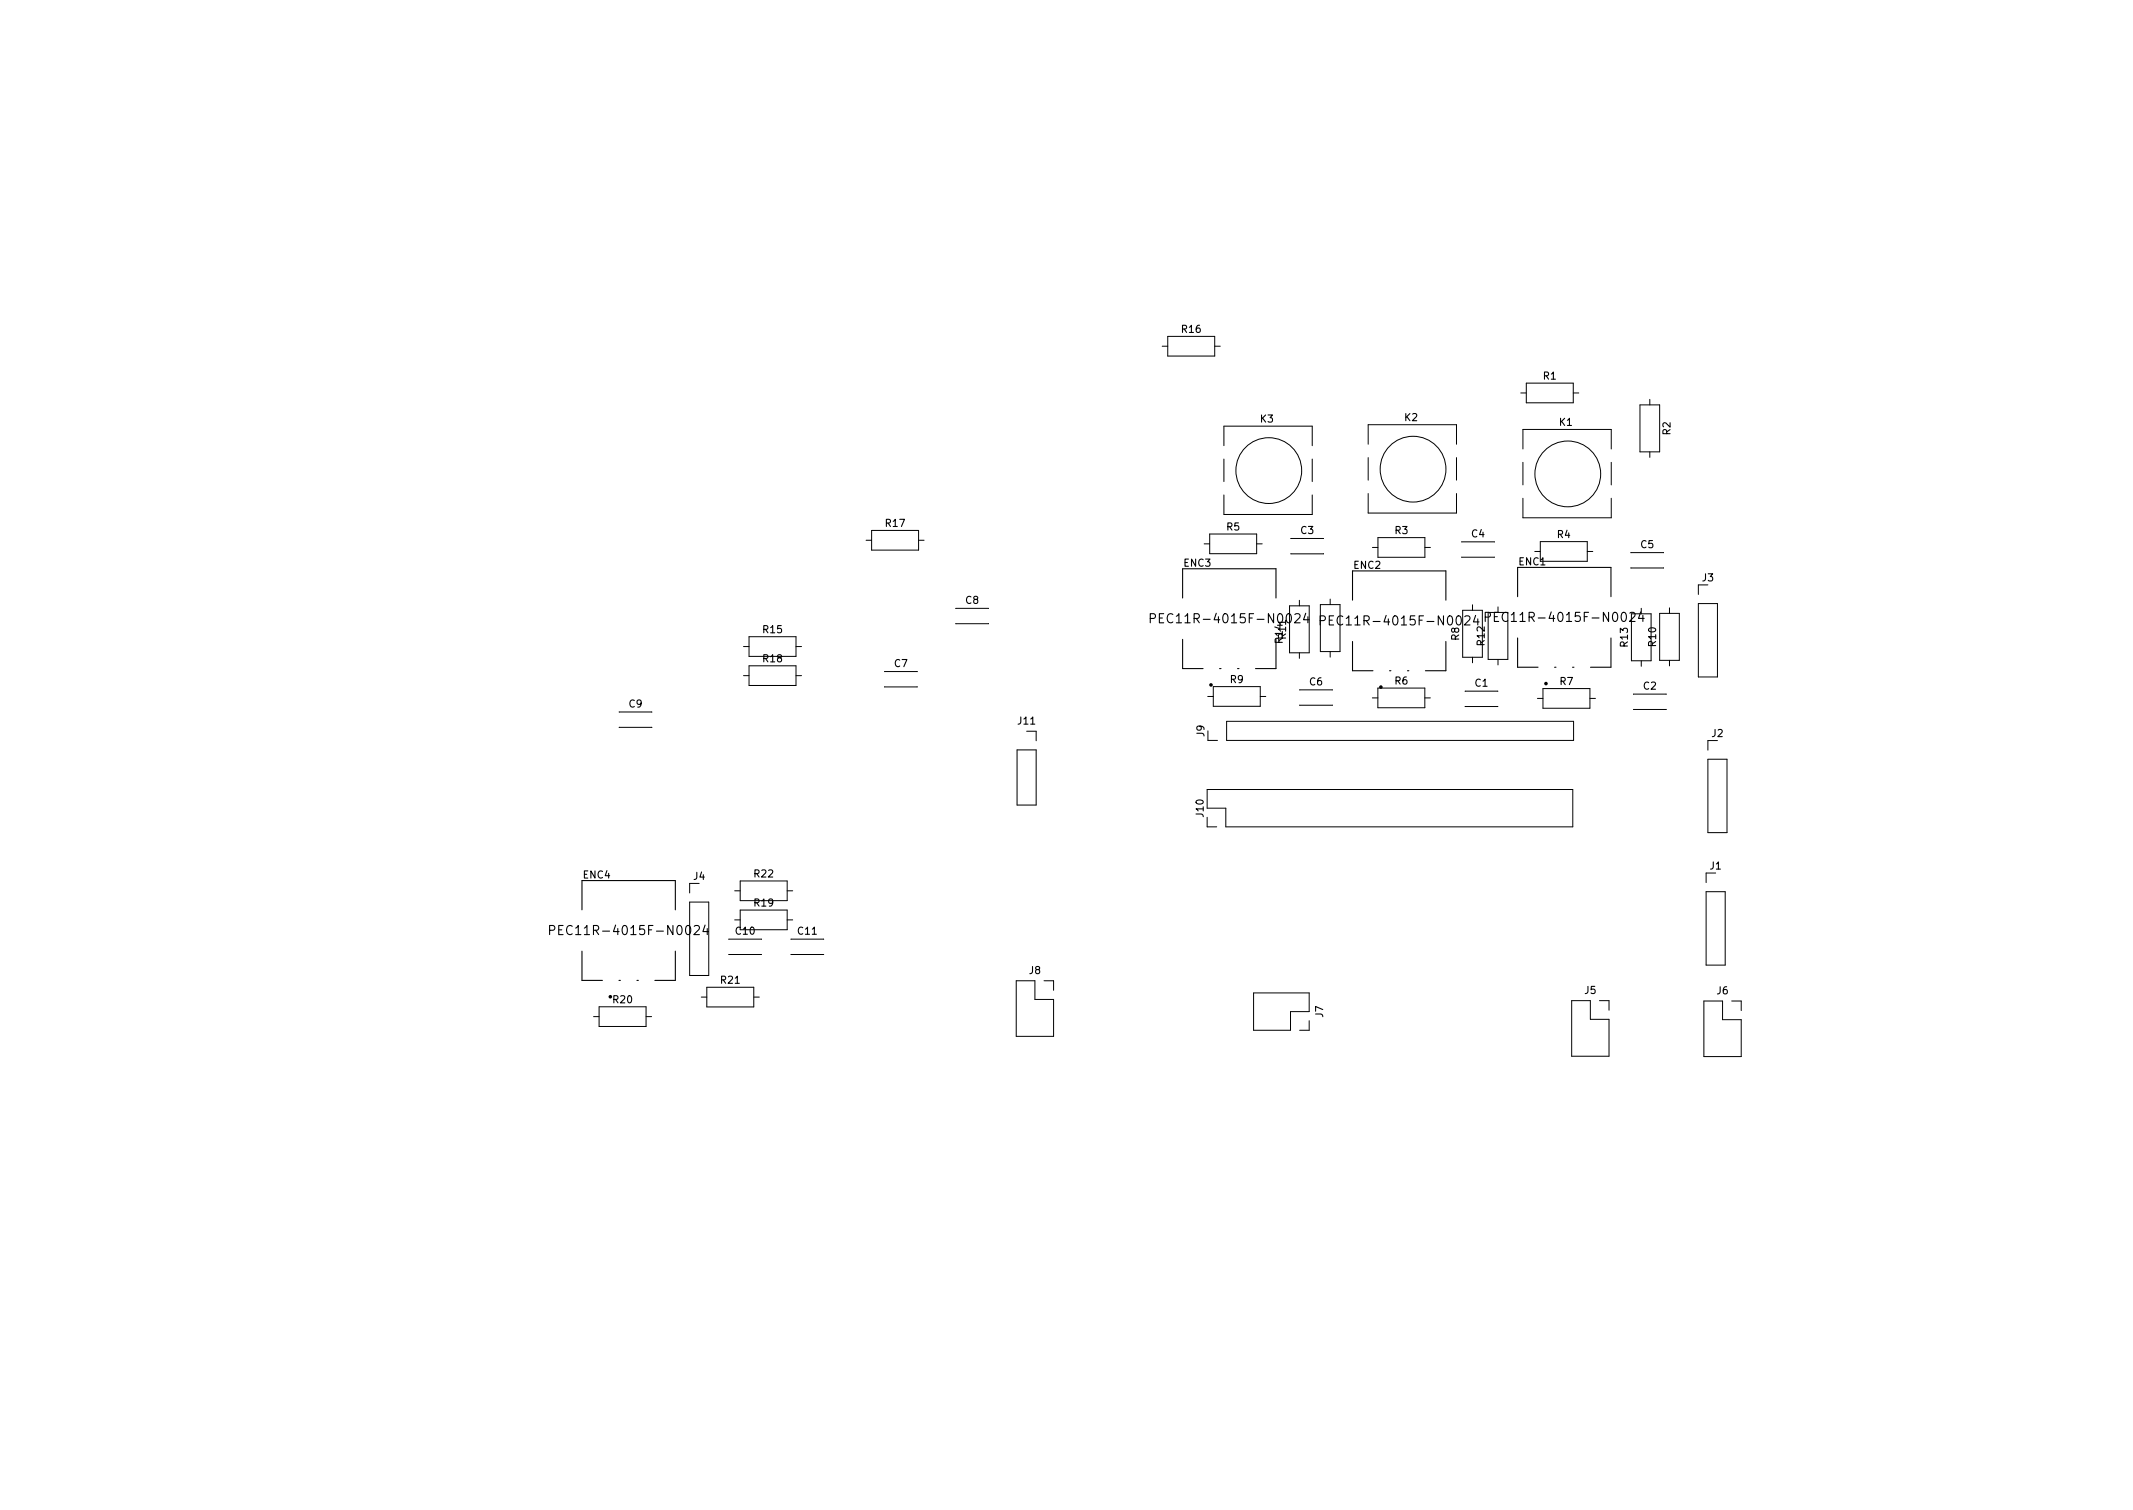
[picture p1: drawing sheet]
<svg xmlns="http://www.w3.org/2000/svg" width="297mm" height="210mm" viewBox="0 0 297 210" stroke-linecap="round" stroke-linejoin="round" font-family="sans-serif">
<defs><g id="words">
<g font-size="1.8">
<text x="162" y="86.8">PEC11R-4015F-N0024</text>
<text x="185.7" y="87.1">PEC11R-4015F-N0024</text>
<text x="208.7" y="86.6">PEC11R-4015F-N0024</text>
<text x="78.4" y="130.2">PEC11R-4015F-N0024</text>
</g>
<g font-size="1.4">
<text x="164.6" y="46.3">R16</text>
<text x="214.9" y="52.8">R1</text>
<text x="175.5" y="58.8">K3</text>
<text x="195.6" y="58.6">K2</text>
<text x="217.2" y="59.3">K1</text>
<text x="232.6" y="60.5" transform="rotate(-90 232.6 60.5)">R2</text>
<text x="123.4" y="73.4">R17</text>
<text x="170.8" y="73.9">R5</text>
<text x="181.1" y="74.3">C3</text>
<text x="194.3" y="74.4">R3</text>
<text x="204.9" y="74.8">C4</text>
<text x="216.9" y="74.9">R4</text>
<text x="228.5" y="76.3">C5</text>
<text x="164.7" y="78.9">ENC3</text>
<text x="188.3" y="79.2">ENC2</text>
<text x="211.3" y="78.7">ENC1</text>
<text x="237.1" y="80.9">J3</text>
<text x="106.3" y="88.2">R15</text>
<text x="134.5" y="84.1">C8</text>
<text x="178.6" y="89.5" transform="rotate(-90 178.6 89.5)">R14</text>
<text x="179.1" y="88.9" transform="rotate(-90 179.1 88.9)">R11</text>
<text x="203.2" y="89.1" transform="rotate(-90 203.2 89.1)">R8</text>
<text x="206.7" y="89.8" transform="rotate(-90 206.7 89.8)">R12</text>
<text x="230.6" y="90" transform="rotate(-90 230.6 90)">R10</text>
<text x="106.3" y="92.2">R18</text>
<text x="124.6" y="92.9">C7</text>
<text x="171.3" y="95.1">R9</text>
<text x="182.4" y="95.4">C6</text>
<text x="194.3" y="95.3">R6</text>
<text x="205.4" y="95.6">C1</text>
<text x="217.3" y="95.4">R7</text>
<text x="226.7" y="90" transform="rotate(-90 226.7 90)">R13</text>
<text x="87.6" y="98.5">C9</text>
<text x="141.8" y="100.9">J11</text>
<text x="228.9" y="96">C2</text>
<text x="167.7" y="102.5" transform="rotate(-90 167.7 102.5)">J9</text>
<text x="238.4" y="102.6">J2</text>
<text x="167.6" y="113.7" transform="rotate(-90 167.6 113.7)">J10</text>
<text x="81" y="122.3">ENC4</text>
<text x="96.6" y="122.5">J4</text>
<text x="105.1" y="122.2">R22</text>
<text x="238.1" y="121.1">J1</text>
<text x="102.5" y="130.1">C10</text>
<text x="105.1" y="126.2">R19</text>
<text x="111.2" y="130.1">C11</text>
<text x="100.4" y="137">R21</text>
<text x="143.3" y="135.6">J8</text>
<text x="85.4" y="139.7">R20</text>
<text x="184.3" y="141.6" transform="rotate(-90 184.3 141.6)">J7</text>
<text x="220.7" y="138.4">J5</text>
<text x="239.1" y="138.4">J6</text>
</g>
</g></defs>
<g fill="none" stroke="#000" stroke-width=".15">
<path d="M160.2 86.1h.6l.1-.2-.1-.3-.1-.1h-.5v1.2M161.5 86.1h.4M162.1 85.5h-.6v1.2h.6M164.7 83.3v-4.1h13v4.1M164.7 89v4.1h2.8M169.8 93.1h.2M172.3 93.1h.2M177.7 89v4.1h-2.9M180.3 85.6l.2-.1h.3l.2 .1v.2v.2l-.7 .7h.7M181.8 85.4l-.3 .9h.8M182.1 85.9v.8M183.8 86.4h.6l.2-.2-.1-.3-.2-.1h-.5v1.2"/>
<path d="M185.1 86.4h.4M185.7 85.8h-.6v1.2h.6M188.3 83.6v-4.1h13.1v4.1M188.3 89.3v4.1h2.9M193.5 93.4h.2M196 93.4h.2M201.4 89.3v4.1h-2.9M204 85.9l.2-.1h.3l.1 .1 .1 .2-.1 .2-.7 .7h.8M205.5 85.7l-.3 .9h.8M205.8 86.2v.8M206.8 85.9h.6l.2-.2-.1-.3-.2-.1h-.5v1.2M208.1 85.9h.4"/>
<path d="M208.7 85.3h-.6v1.2h.6M211.3 88.8v4.1h2.9M211.3 83.1v-4.1h13v4.1M216.5 92.9h.2M219 92.9h.2M224.3 88.8v4.1h-2.8M227 85.4l.2-.1h.3l.1 .1 .1 .2-.1 .2-.7 .7h.8M228.5 85.2l-.3 .9h.8M228.8 85.7v.8M76.5 129.5h.6l.2-.2-.1-.3-.2-.1h-.5v1.2M77.8 129.5h.4M78.4 128.9h-.6v1.2h.6"/>
<path d="M81 126.7v-4.1h13v4.1M81 132.4v4.1h2.9M86.2 136.5h.2M88.7 136.5h.2M94 132.4v4.1h-2.8M96.7 129l.2-.1h.3l.1 .1 .1 .2-.1 .2-.7 .7h.8M98.2 128.8l-.3 .9h.8M98.5 129.3v.8"/>
</g>
<g fill="none" stroke="#000" stroke-width=".14">
<path d="M161.9 48.2h.7M162.6 46.8h6.6v2.8h-6.6zM169.2 48.2h.7M211.8 54.7h.7M212.5 53.3h6.6v2.8h-6.6zM219.1 54.7h.8M228.4 56.4h2.7v6.5h-2.7zM229.8 55.6v.8M120.6 75.2h.8M121.4 73.9h6.5v2.7h-6.5zM127.9 75.2h.8M167.7 75.7h.8"/>
<path d="M168.5 74.4h6.5v2.7h-6.5zM170.4 62.1v-2.8h12.3v2.8M170.4 63.9v3.2M170.4 68.9v2.7h12.3v-2.7M175 75.7h.8M179.8 75h.1M179.8 77.1h.1M179.8 77.1h4.5M179.8 75h4.5M182.7 63.9v3.2M184.3 75h.1M184.3 77.1h.1"/>
<path d="M190.5 61.9v-2.8h12.3v2.8M190.5 68.7v2.7h12.3v-2.7M190.5 63.7v3.2M191.1 76.2h.8M191.9 74.9h6.5v2.7h-6.5zM198.4 76.2h.8M202.8 63.7v3.2M203.6 77.6h4.5M203.6 75.5h4.5M212.1 62.5v-2.7h12.3v2.7M212.1 64.4v3.1M212.1 69.4v2.7h12.3v-2.7"/>
<path d="M213.7 76.8h.8M214.5 75.4h6.5v2.8h-6.5zM221 76.8h.8M224.4 64.4v3.1M227.1 77h4.6M227.1 79.1h4.6M229.8 62.9v.8M86.2 99.1v.1M86.2 99.1h4.6M90.8 99.1v.1M103.5 94.1h.8M103.5 90h.8"/>
<path d="M104.3 92.7h6.5v2.7h-6.5zM104.3 88.7h6.5v2.7h-6.5zM110.8 94.1h.8M110.8 90h.8M123.2 95.6h4.5M123.2 93.5h.1M123.2 95.6h.1M123.2 93.5h4.5M127.7 93.5h.1M127.7 95.6h.1M133.1 84.7h4.5M133.1 86.8h4.5"/>
<path d="M168.2 97h.8M169 95.6h6.5v2.7h-6.5zM175.5 97h.8M179.6 84.4h2.7v6.5h-2.7zM181 83.6v.8M181 90.9v.8M181 96.1h4.5M181 98.2h4.5M183.9 84.2h2.7v6.5h-2.7zM185.2 83.4v.8M185.2 90.7v.8M191.1 97.2h.8"/>
<path d="M191.9 95.8h6.5v2.7h-6.5zM198.4 97.2h.8M203.7 85h2.7v6.5h-2.7zM204 98.4h4.6M204 96.3h4.6M205.1 84.2v.8M205.1 91.5v.8M207.2 85.3h2.8v6.5h-2.8zM208.6 84.5v.8M208.6 91.8v.8M214.1 97.2h.8M214.9 95.9h6.5v2.7h-6.5z"/>
<path d="M221.4 97.2h.8M227.2 85.5h2.7v6.5h-2.7zM227.5 96.7h4.5M227.5 98.8h4.5M228.6 84.7v.8M228.6 92v.8M231.1 85.4h2.8v6.5h-2.8zM232.5 84.6v.8M232.5 91.9v.8M236.5 84h2.7v10.3h-2.7zM237.8 81.4h-1.3v1.4M86.2 101.3h.1"/>
<path d="M86.2 101.3h4.6M90.8 101.3h.1M141.6 104.4h2.7v7.7h-2.7zM143 101.8h1.3v1.3M168.1 109.9h50.9v5.2h-48.3v-2.6h-2.6zM168.1 113.8v1.3h1.3M168.2 101.8v1.3h1.3M170.8 100.4h48.3v2.7h-48.3zM237.8 105.7h2.7v10.2h-2.7zM239.2 103.1h-1.4v1.3M96 125.6h2.7v10.2h-2.7zM97.4 123h-1.4v1.3"/>
<path d="M97.7 138.8h.7M98.4 137.5h6.6v2.7h-6.6zM101.5 130.8h4.5M101.5 132.9h4.5M102.3 124h.8M102.3 128.1h.8M103.1 122.7h6.5v2.7h-6.5zM103.1 126.7h6.5v2.8h-6.5zM105 138.8h.7M109.6 124h.8M109.6 128.1h.8M110.2 130.8h4.5"/>
<path d="M110.2 132.9h4.5M141.5 136.6h2.6v2.6h2.6v5.1h-5.2zM145.4 136.6h1.3v1.3M174.6 138.3h7.7v2.6h-2.6v2.6h-5.1zM218.9 139.3h2.6v2.6h2.6v5.2h-5.2zM222.7 139.3h1.4v1.4M237.3 139.4h2.6v2.6h2.6v5.1h-5.2zM237.6 124.2h2.6v10.2h-2.6zM238.9 121.6h-1.3v1.3M241.1 139.4h1.4v1.3M82.7 141.6h.7M83.4 140.2h6.6v2.7h-6.6z"/>
<path d="M90 141.6h.7M182.3 142.1v1.4h-1.3"/>
<circle cx="176.7" cy="65.5" r="4.6"/>
<circle cx="196.8" cy="65.3" r="4.6"/>
<circle cx="218.3" cy="66" r="4.6"/>
</g>
<g fill="none" stroke="#000" stroke-width=".25">
<circle cx="168.6" cy="95.4" r=".12"/>
<circle cx="192.3" cy="95.7" r=".13"/>
<circle cx="215.3" cy="95.2" r=".12"/>
<circle cx="85" cy="138.8" r=".12"/>
</g>
<use href="#words"/>
</svg>
